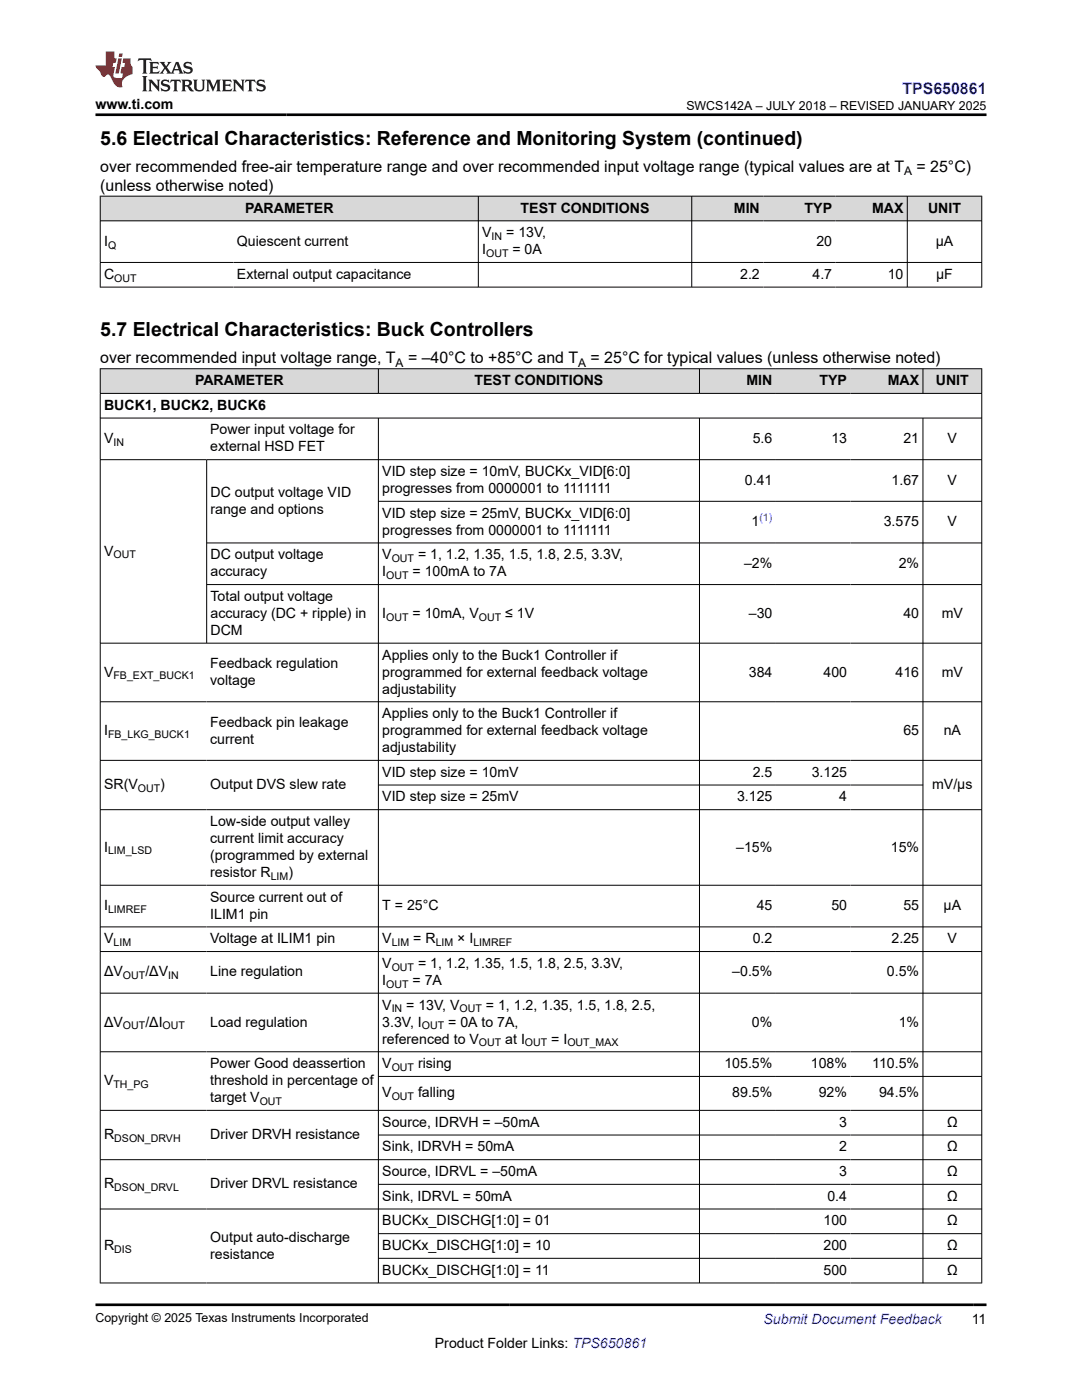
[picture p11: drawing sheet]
<svg xmlns="http://www.w3.org/2000/svg" width="216mm" height="279mm" viewBox="0 0 216 279" stroke-linecap="round" stroke-linejoin="round" font-family="sans-serif">
<defs><g id="words">
<g font-size="3.9">
<text x="20" y="28.8">5.6 Electrical Characteristics: Reference and Monitoring System (continued)</text>
<text x="20" y="67.1">5.7 Electrical Characteristics: Buck Controllers</text>
</g>
<text font-size="3.2" fill="#00f" x="180.1" y="18.7">TPS650861</text>
<g font-size="3.2">
<text x="20" y="34.3">over recommended free-air temperature range and over recommended input voltage range (typical values are at T</text>
<text x="182.9" y="34.3">= 25°C)</text>
<text x="20" y="38.1">(unless otherwise noted)</text>
<text x="20" y="72.5">over recommended input voltage range, T</text>
<text x="81.4" y="72.5">= –40°C to +85°C and T</text>
<text x="117.8" y="72.5">= 25°C for typical values (unless otherwise noted)</text>
</g>
<g font-size="2.8">
<text x="19" y="21.8">www.ti.com</text>
<text x="48.9" y="42.4">PARAMETER</text>
<text x="96.2" y="47.3">V</text>
<text x="101" y="47.3">= 13V,</text>
<text x="103.9" y="42.4">TEST CONDITIONS</text>
<text x="146.4" y="42.4">MIN</text>
<text x="160.6" y="42.4">TYP</text>
<text x="174" y="42.4">MAX</text>
<text x="185.2" y="42.4">UNIT</text>
<text x="20.8" y="49">I</text>
<text x="47.3" y="49">Quiescent current</text>
<text x="96.2" y="50.7">I</text>
<text x="102.3" y="50.7">= 0A</text>
<text x="162.9" y="49">20</text>
<text x="186.7" y="49">µA</text>
<text x="20.8" y="55.7">C</text>
<text x="47.3" y="55.7">External output capacitance</text>
<text x="147.7" y="55.7">2.2</text>
<text x="162.1" y="55.7">4.7</text>
<text x="177.1" y="55.7">10</text>
<text x="186.8" y="55.7">µF</text>
<text x="38.9" y="76.9">PARAMETER</text>
<text x="94.7" y="76.9">TEST CONDITIONS</text>
<text x="148.9" y="76.9">MIN</text>
<text x="163.5" y="76.9">TYP</text>
<text x="177.1" y="76.9">MAX</text>
<text x="186.7" y="76.9">UNIT</text>
<text x="20.8" y="81.8">BUCK1, BUCK2, BUCK6</text>
<text x="20.8" y="88.4">V</text>
<text x="41.9" y="86.7">Power input voltage for</text>
<text x="150.2" y="88.4">5.6</text>
<text x="165.9" y="88.4">13</text>
<text x="180.3" y="88.4">21</text>
<text x="189.1" y="88.4">V</text>
<text x="41.9" y="90.1">external HSD FET</text>
<text x="76.3" y="95">VID step size = 10mV, BUCKx_VID[6:0]</text>
<text x="42" y="99.2">DC output voltage VID</text>
<text x="76.3" y="98.4">progresses from 0000001 to 1111111</text>
<text x="148.6" y="96.7">0.41</text>
<text x="177.9" y="96.7">1.67</text>
<text x="189.1" y="96.7">V</text>
<text x="42" y="102.6">range and options</text>
<text x="76.3" y="103.3">VID step size = 25mV, BUCKx_VID[6:0]</text>
<text x="76.3" y="106.7">progresses from 0000001 to 1111111</text>
<text x="150" y="105">1</text>
<text x="176.3" y="105">3.575</text>
<text x="189.1" y="105">V</text>
<text x="20.8" y="110.9">V</text>
<text x="42" y="111.6">DC output voltage</text>
<text x="76.3" y="111.6">V</text>
<text x="83.4" y="111.6">= 1, 1.2, 1.35, 1.5, 1.8, 2.5, 3.3V,</text>
<text x="148.5" y="113.3">–2%</text>
<text x="179.3" y="113.3">2%</text>
<text x="42" y="115">accuracy</text>
<text x="42" y="119.9">Total output voltage</text>
<text x="76.3" y="115">I</text>
<text x="82.3" y="115">= 100mA to 7A</text>
<text x="42" y="123.3">accuracy (DC + ripple) in</text>
<text x="76.3" y="123.3">I</text>
<text x="82.3" y="123.3">= 10mA, V</text>
<text x="100.8" y="123.3">≤ 1V</text>
<text x="149.4" y="123.3">–30</text>
<text x="180.3" y="123.3">40</text>
<text x="187.9" y="123.3">mV</text>
<text x="42" y="126.7">DCM</text>
<text x="76.3" y="131.6">Applies only to the Buck1 Controller if</text>
<text x="20.8" y="135">V</text>
<text x="41.9" y="133.3">Feedback regulation</text>
<text x="41.9" y="136.7">voltage</text>
<text x="76.3" y="135">programmed for external feedback voltage</text>
<text x="149.4" y="135">384</text>
<text x="164.3" y="135">400</text>
<text x="178.7" y="135">416</text>
<text x="187.9" y="135">mV</text>
<text x="76.3" y="138.4">adjustability</text>
<text x="76.3" y="143.3">Applies only to the Buck1 Controller if</text>
<text x="20.8" y="146.7">I</text>
<text x="41.9" y="145">Feedback pin leakage</text>
<text x="41.9" y="148.4">current</text>
<text x="76.3" y="146.7">programmed for external feedback voltage</text>
<text x="180.3" y="146.7">65</text>
<text x="188.3" y="146.7">nA</text>
<text x="76.3" y="150.1">adjustability</text>
<text x="76.3" y="155">VID step size = 10mV</text>
<text x="150.2" y="155">2.5</text>
<text x="162" y="155">3.125</text>
<text x="20.8" y="157.5">SR(V</text>
<text x="32" y="157.5">)</text>
<text x="41.9" y="157.5">Output DVS slew rate</text>
<text x="76.3" y="159.9">VID step size = 25mV</text>
<text x="147.1" y="159.9">3.125</text>
<text x="167.5" y="159.9">4</text>
<text x="186" y="157.5">mV/µs</text>
<text x="41.9" y="164.9">Low-side output valley</text>
<text x="20.8" y="169.9">I</text>
<text x="41.9" y="168.3">current limit accuracy</text>
<text x="41.9" y="171.6">(programmed by external</text>
<text x="146.9" y="169.9">–15%</text>
<text x="177.7" y="169.9">15%</text>
<text x="41.9" y="175">resistor R</text>
<text x="41.9" y="179.9">Source current out of</text>
<text x="57.5" y="175">)</text>
<text x="20.8" y="181.6">I</text>
<text x="41.9" y="183.3">ILIM1 pin</text>
<text x="76.3" y="181.6">T = 25°C</text>
<text x="151" y="181.6">45</text>
<text x="165.9" y="181.6">50</text>
<text x="180.3" y="181.6">55</text>
<text x="188.3" y="181.6">µA</text>
<text x="20.8" y="188.3">V</text>
<text x="41.9" y="188.3">Voltage at ILIM1 pin</text>
<text x="76.3" y="188.3">V</text>
<text x="82.5" y="188.3">= R</text>
<text x="91.3" y="188.3">× I</text>
<text x="150.2" y="188.3">0.2</text>
<text x="177.9" y="188.3">2.25</text>
<text x="189.1" y="188.3">V</text>
<text x="20.8" y="194.9">ΔV</text>
<text x="29" y="194.9">/ΔV</text>
<text x="41.9" y="194.9">Line regulation</text>
<text x="76.3" y="193.2">V</text>
<text x="76.3" y="196.6">I</text>
<text x="82.3" y="196.6">= 7A</text>
<text x="83.4" y="193.2">= 1, 1.2, 1.35, 1.5, 1.8, 2.5, 3.3V,</text>
<text x="146.1" y="194.9">–0.5%</text>
<text x="177" y="194.9">0.5%</text>
<text x="76.3" y="201.5">V</text>
<text x="81.1" y="201.5">= 13V, V</text>
<text x="97" y="201.5">= 1, 1.2, 1.35, 1.5, 1.8, 2.5,</text>
<text x="20.8" y="204.9">ΔV</text>
<text x="29" y="204.9">/ΔI</text>
<text x="41.9" y="204.9">Load regulation</text>
<text x="76.3" y="208.3">referenced to V</text>
<text x="76.3" y="204.9">3.3V, I</text>
<text x="89.4" y="204.9">= 0A to 7A,</text>
<text x="100.8" y="208.3">at I</text>
<text x="110" y="208.3">= I</text>
<text x="150" y="204.9">0%</text>
<text x="179.3" y="204.9">1%</text>
<text x="41.9" y="213.2">Power Good deassertion</text>
<text x="76.3" y="213.2">V</text>
<text x="83.4" y="213.2">rising</text>
<text x="144.6" y="213.2">105.5%</text>
<text x="161.8" y="213.2">108%</text>
<text x="174" y="213.2">110.5%</text>
<text x="20.8" y="216.6">V</text>
<text x="41.9" y="216.6">threshold in percentage of</text>
<text x="41.9" y="219.9">target V</text>
<text x="76.3" y="219">V</text>
<text x="83.4" y="219">falling</text>
<text x="146.1" y="219">89.5%</text>
<text x="163.4" y="219">92%</text>
<text x="175.4" y="219">94.5%</text>
<text x="20.8" y="227.3">R</text>
<text x="41.9" y="227.3">Driver DRVH resistance</text>
<text x="76.3" y="224.9">Source, IDRVH = –50mA</text>
<text x="167.5" y="224.9">3</text>
<text x="189" y="224.9">Ω</text>
<text x="76.3" y="229.8">Sink, IDRVH = 50mA</text>
<text x="167.5" y="229.8">2</text>
<text x="189" y="229.8">Ω</text>
<text x="20.8" y="237.2">R</text>
<text x="41.9" y="237.2">Driver DRVL resistance</text>
<text x="76.3" y="234.7">Source, IDRVL = –50mA</text>
<text x="76.3" y="239.6">Sink, IDRVL = 50mA</text>
<text x="165.1" y="239.6">0.4</text>
<text x="167.5" y="234.7">3</text>
<text x="189" y="234.7">Ω</text>
<text x="189" y="239.6">Ω</text>
<text x="76.3" y="244.6">BUCKx_DISCHG[1:0] = 01</text>
<text x="164.3" y="244.6">100</text>
<text x="189" y="244.6">Ω</text>
<text x="20.8" y="249.5">R</text>
<text x="41.9" y="247.8">Output auto-discharge</text>
<text x="41.9" y="251.2">resistance</text>
<text x="76.3" y="249.5">BUCKx_DISCHG[1:0] = 10</text>
<text x="164.3" y="249.5">200</text>
<text x="189" y="249.5">Ω</text>
<text x="76.3" y="254.4">BUCKx_DISCHG[1:0] = 11</text>
<text x="164.3" y="254.4">500</text>
<text x="189" y="254.4">Ω</text>
<text x="86.8" y="269">Product Folder Links: TPS650861</text>
<text x="193.9" y="264.2">11</text>
</g>
<text font-size="2.8" fill="#00f" x="152.4" y="264.2">Submit Document Feedback</text>
<g font-size="2.5">
<text x="137" y="21.9">SWCS142A – JULY 2018 – REVISED JANUARY 2025</text>
<text x="19" y="263.9">Copyright © 2025 Texas Instruments Incorporated</text>
</g>
<g font-size="2.4">
<text x="180.4" y="34.9">A</text>
<text x="78.9" y="73.2">A</text>
<text x="115.4" y="73.2">A</text>
</g>
<g font-size="2.1">
<text x="98.1" y="47.9">IN</text>
<text x="21.6" y="49.6">Q</text>
<text x="97" y="51.3">OUT</text>
<text x="22.8" y="56.2">OUT</text>
<text x="22.6" y="89">IN</text>
<text x="22.6" y="111.4">OUT</text>
<text x="78.2" y="112.2">OUT</text>
<text x="77.1" y="115.6">OUT</text>
<text x="77.1" y="123.9">OUT</text>
<text x="95.6" y="123.9">OUT</text>
<text x="22.6" y="135.6">FB_EXT_BUCK1</text>
<text x="21.6" y="147.3">FB_LKG_BUCK1</text>
<text x="27.5" y="158">OUT</text>
<text x="21.6" y="170.5">LIM_LSD</text>
<text x="54" y="175.6">LIM</text>
<text x="21.6" y="182.2">LIMREF</text>
<text x="22.6" y="188.8">LIM</text>
<text x="78.2" y="188.8">LIM</text>
<text x="86.9" y="188.8">LIM</text>
<text x="94.5" y="188.8">LIMREF</text>
<text x="24.5" y="195.4">OUT</text>
<text x="33.6" y="195.4">IN</text>
<text x="77.1" y="197.1">OUT</text>
<text x="78.2" y="193.7">OUT</text>
<text x="78.2" y="202">IN</text>
<text x="91.7" y="202">OUT</text>
<text x="24.5" y="205.4">OUT</text>
<text x="32.5" y="205.4">OUT</text>
<text x="84.2" y="205.4">OUT</text>
<text x="95.6" y="208.8">OUT</text>
<text x="104.7" y="208.8">OUT</text>
<text x="113.2" y="208.8">OUT_MAX</text>
<text x="78.2" y="213.7">OUT</text>
<text x="22.6" y="217.1">TH_PG</text>
<text x="51.8" y="220.5">OUT</text>
<text x="78.2" y="219.6">OUT</text>
<text x="22.8" y="227.9">DSON_DRVH</text>
<text x="22.8" y="237.7">DSON_DRVL</text>
<text x="22.8" y="250">DIS</text>
</g>
<text font-size="2.1" fill="#00f" x="151.5" y="104.1">(1)</text>
</g></defs>
<g fill="#d8d8d8">
<path d="M20 39.1h175.9v5h-175.9z" fill-rule="evenodd"/>
<path d="M20.1 39.2h75.3v4.8h-75.3z" fill-rule="evenodd"/>
<path d="M95.5 39.2h42.5v4.8h-42.5z" fill-rule="evenodd"/>
<path d="M138.1 39.2h14.2v4.8h-14.2z" fill-rule="evenodd"/>
<path d="M152.3 39.2h14.5v4.8h-14.5z" fill-rule="evenodd"/>
<path d="M166.7 39.2h14.3v4.8h-14.3z" fill-rule="evenodd"/>
<path d="M181.1 39.2h14.7v4.8h-14.7z" fill-rule="evenodd"/>
</g>
<path d="M19.9 39.1h176.1M20 39.1v18.3M95.4 39.1v18.3M138 39.1v18.3M181 39.1v18.3M195.9 39.1v18.3M19.9 44.1h176.1M19.9 52.4h176.1M19.9 57.3h176.1" fill="none" stroke="#000" stroke-width=".2"/>
<g fill="#d8d8d8">
<path d="M20 73.6h175.9v4.9h-175.9z" fill-rule="evenodd"/>
<path d="M20.1 73.7h55.3v4.7h-55.3z" fill-rule="evenodd"/>
<path d="M75.6 73.7h63.9v4.7h-63.9z" fill-rule="evenodd"/>
<path d="M139.6 73.7h15.2v4.7h-15.2z" fill-rule="evenodd"/>
<path d="M154.8 73.7h14.9v4.7h-14.9z" fill-rule="evenodd"/>
<path d="M169.7 73.7h14.4v4.7h-14.4z" fill-rule="evenodd"/>
<path d="M184.2 73.7h11.6v4.7h-11.6z" fill-rule="evenodd"/>
</g>
<g fill="none" stroke="#000" stroke-width=".2">
<path d="M19.9 73.6h176.1M19.9 78.5h176.1M20 73.5v182.6M75.5 73.5v5.1M139.6 73.5v5.1M184.2 73.5v5.1M195.9 73.5v182.6M19.9 83.4h176.1M19.9 91.7h176.1M41.2 91.7v36.7M75.5 83.4v172.7M139.6 83.4v172.7"/>
<path d="M184.2 83.4v172.7M41.2 116.7h154.8M75.5 100h120.5M196 108.4h-154.8M196 128.4h-176.1M19.9 140.1h176.1M19.9 151.7h176.1M75.5 156.7h108.7M19.9 161.6h176.1M19.9 176.7h176.1M19.9 185h176.1M19.9 189.9h176.1"/>
<path d="M19.9 198.2h176.1M19.9 209.9h176.1M75.5 214.8h120.5M75.5 226.5h120.5M75.5 236.4h120.5M196 221.6h-176.1M196 231.4h-176.1M19.9 241.3h176.1M75.5 246.2h120.5M75.5 251.1h120.5M196 256h-176.1"/>
</g>
<path d="M27.7 11.6l-.2 .6 .5-.2h.6v.1v2.2l-.2 .4h1l-.2-.4v-2.2v-.1h.5l.5 .2-.1-.6zM29.8 12.4l.2 .3v1.6l-.2 .4h1.9l.1-.6a1.08 1.08 0 0 1-1.3 .2v-.7h.6l.4 .2v-.7l-.4 .2h-.6v-.5l.2-.2a1 1 0 0 1 1 .3l-.1-.5zM31.8 12.4l1 1.1-1 1.2h.9l-.2-.2 .4-.8 .5 .8-.2 .2h1.6l-.2-.2 .1-.5h1l.1 .5-.1 .2h.9l-.2-.4-.8-1.9h-.5l-1 2.1-.8-1.1 .9-1h-.8l.2 .2-.5 .6-.3-.6 .1-.2zM35.2 12.8l.4 1h-.8zM36.8 12.5a.65 .65 0 0 0-.2 .7 .65 .65 0 0 0 .6 .5l.7 .1 .1 .3a.79 .79 0 0 1-.7 .4 .79 .79 0 0 1-.7-.5l.1 .7 .2-.1a.93 .93 0 0 0 1.1 0 .93 .93 0 0 0 .4-.9 1.46 1.46 0 0 0-1.2-.6l-.1-.3a1.09 1.09 0 0 1 1.2 .2l-.2-.6-.1 .1-.6-.2zM28.4 15.2l.2 .4v2.2l-.2 .4h1l-.2-.4v-2.2l.2-.4zM29.6 15.9l.2 .4v1.5l-.2 .4h.8l-.3-.4v-1.3l1.7 1.8v-2l.2-.4h-.8l.2 .2 .1 1.1-1.2-1.3zM32.3 16a.65 .65 0 0 0-.2 .8 .65 .65 0 0 0 .7 .4l.6 .2 .1 .2a.79 .79 0 0 1-.7 .4 .79 .79 0 0 1-.7-.5l.1 .7 .2-.1a.93 .93 0 0 0 1.1 .1 .93 .93 0 0 0 .4-1 1.46 1.46 0 0 0-1.2-.5l-.1-.4a1.09 1.09 0 0 1 1.2 .2l-.2-.6-.1 .1-.6-.1zM34.1 15.9l-.1 .6a.63 .63 0 0 1 .7-.3l.1 1.6-.3 .4h1l-.2-.4v-1.6a.66 .66 0 0 1 .8 .3l-.1-.6zM36.2 15.9l.2 .4v1.5l-.2 .4h.9l-.2-.2v-.7h.5l.1 .2a.79 .79 0 0 0 1.2 .6l-1-.9a.61 .61 0 0 0 .6-.6 .61 .61 0 0 0-.5-.7zM36.9 16.2h.2a.47 .47 0 0 1 .5 .1 .47 .47 0 0 1 .1 .5l-.2 .1-.6 .1zM38.5 15.9l.2 .2a2.27 2.27 0 0 0 .4 2 1.04 1.04 0 0 0 1.7-.7v-1.3l.2-.2h-.8l.2 .4v1.1a.6 .6 0 0 1-.6 .6 .6 .6 0 0 1-.6-.6v-1.1l.3-.4zM41.1 15.9l.2 .4v1.5l-.2 .4h.7l-.2-.4v-1.4l.9 1.9 .8-1.9v1.4l-.2 .4h1l-.3-.4v-1.5l.3-.4h-.8l-.7 1.5-.7-1.5zM44.3 15.9l.2 .4v1.5l-.2 .4h1.9l.1-.6a1.09 1.09 0 0 1-1.3 .2v-.7h.6l.4 .2v-.6l-.4 .2h-.6v-.6l.2-.1a1.01 1.01 0 0 1 1 .3l-.1-.6zM46.4 15.9l.3 .4v1.5l-.3 .4h.8l-.2-.4v-1.3l1.6 1.8v-2l.2-.4h-.7l.2 .2v1.1l-1.2-1.3zM49 15.9l-.1 .6a.63 .63 0 0 1 .8-.3v1.6l-.3 .4h1l-.2-.4v-1.6a.66 .66 0 0 1 .8 .3l-.1-.6zM51.4 16a.65 .65 0 0 0-.2 .8 .65 .65 0 0 0 .6 .4l.6 .2 .2 .2a.79 .79 0 0 1-.8 .4 .79 .79 0 0 1-.6-.5l.1 .7 .2-.1a.93 .93 0 0 0 1 .1 .93 .93 0 0 0 .5-1 1.46 1.46 0 0 0-1.3-.5l-.1-.4a1.09 1.09 0 0 1 1.3 .2l-.2-.6-.2 .1-.5-.1z" fill="#231f20"/>
<path d="M21.1 10.3v2.7h-2.1l.1 .4 .9 1a.95 .95 0 0 0 .9 .9 .59 .59 0 0 1 .6-.4 .59 .59 0 0 1 .5 .3l.4 .8a1.59 1.59 0 0 0 2.1 1.4 1.61 1.61 0 0 1 1-2.3l1-.3-.1-1.5a1.59 1.59 0 0 1-.4-1.7h-1.4l-.2 .9h.5l-.1 .9h-.5l-.2 .9v.3l.4 .1-.2 .9h-.6a.73 .73 0 0 1-1.1-.7l.3-1.5h-.5l.2-.9h.5l.2-.9h-.5v-1.3zM23.6 11.6l-.6 3.1h.7l.6-3.1zM23.8 10.7l-.1 .6h.7l.1-.6z" fill="#ed1c24"/>
<path d="M19 22.9h177.8M19 260.4h177.8" fill="none" stroke="#000" stroke-width=".53"/>
<use href="#words"/>
</svg>
